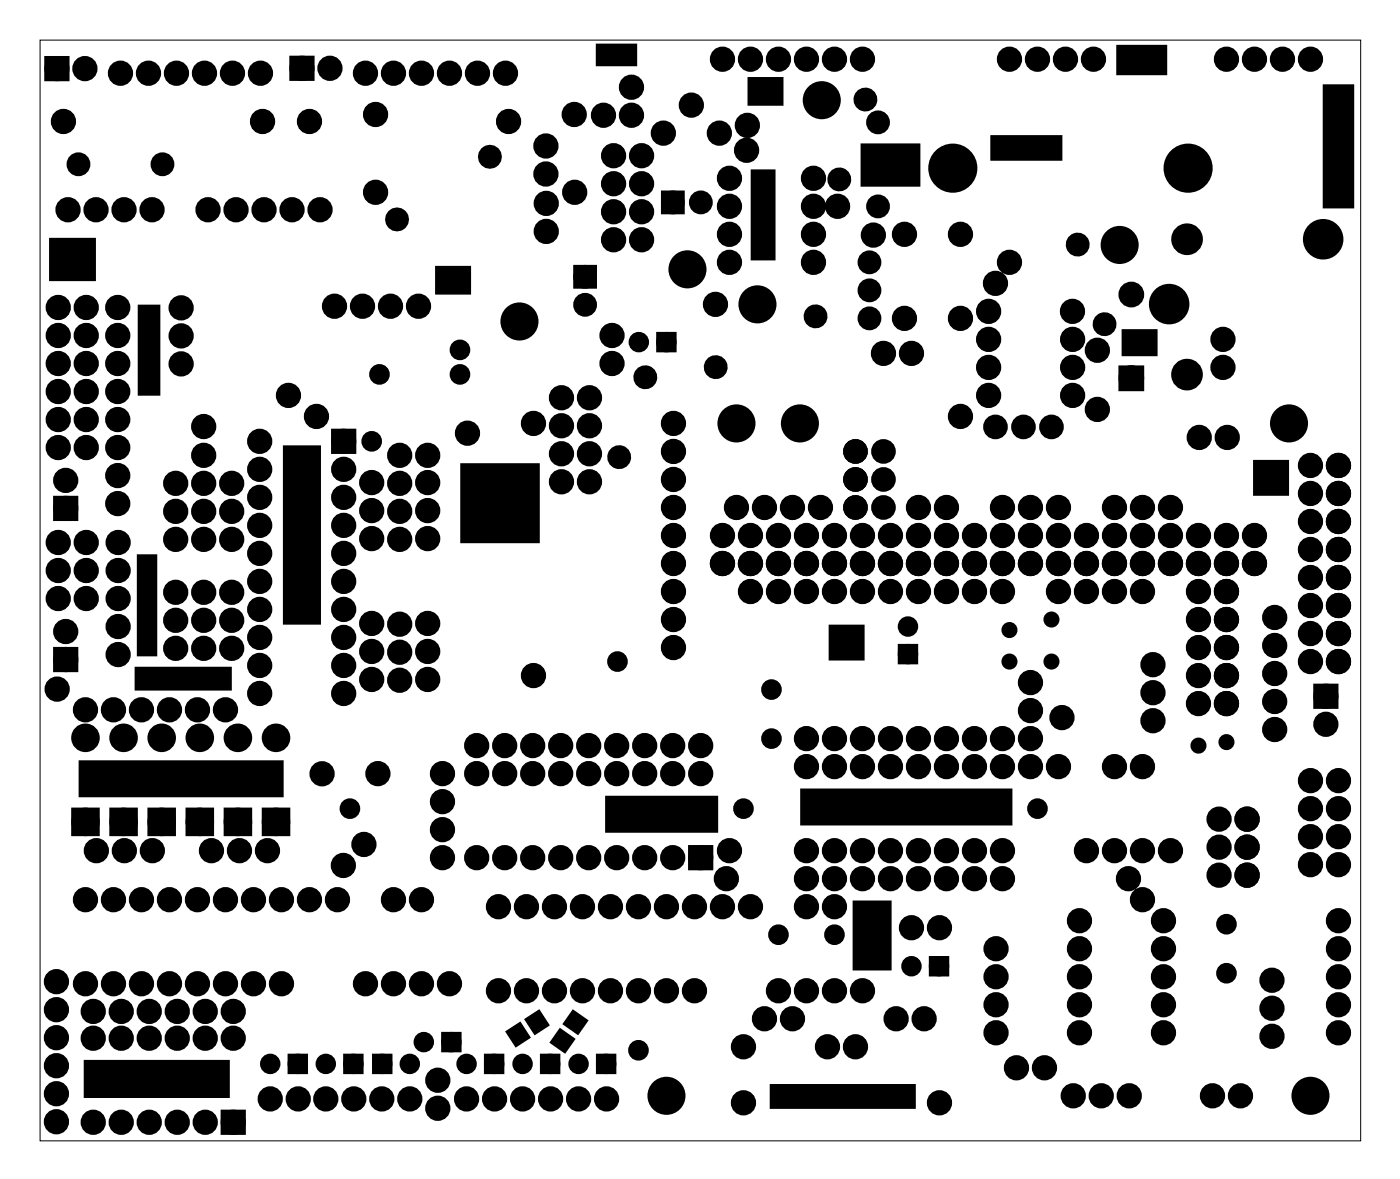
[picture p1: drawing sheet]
<svg xmlns="http://www.w3.org/2000/svg" width="127mm" height="107mm" viewBox="0 0 127 107" stroke-linecap="round" stroke-linejoin="round" font-family="sans-serif">
<path d="M3.6 3.6h119.8v99.8h-119.8z" fill="none" stroke="#000" stroke-width=".09"/>
<g fill="#000">
<path d="M4.4 5.5h1.5v1.5h-1.5zM26.6 5.4h1.6v1.6h-1.6zM54.2 4.1h3.5v1.8h-3.5zM60.3 17.7h1.4v1.3h-1.4zM68.2 15.5h2v8h-2zM67.9 7.1h3v2.4h-3zM78.2 13.1h5.2v3.7h-5.2zM90 12.4h6.2v2h-6.2zM101.4 4.2h4.4v2.5h-4.4zM120.1 7.8h2.6v11h-2.6zM4.6 21.7h4v3.7h-4zM12.6 27.7h1.8v8h-1.8z"/>
<path d="M30.4 39.2h1.5v1.6h-1.5zM39.6 24.2h3v2.4h-3zM52.4 24.4h1.4v1.4h-1.4zM59.9 30.4h1.2v1.2h-1.2zM101.8 33.5h1.6v1.6h-1.6zM101.9 30h3v2.2h-3zM5.2 45.3h1.5v1.6h-1.5zM12.5 50.4h1.6v9h-1.6zM25.8 40.5h3.2v16h-3.2zM41.9 42.1h6.9v7h-6.9zM75.3 56.8h3v3h-3zM81.8 58.7h1.2v1.2h-1.2z"/>
<path d="M113.8 41.8h3v3h-3zM5.2 59h1.5v1.6h-1.5zM6.8 73.6h1.9v1.8h-1.9zM10.3 73.6h1.8v1.8h-1.8zM13.8 73.6h1.8v1.8h-1.8zM17.2 73.6h1.8v1.8h-1.8zM12.3 60.6h8.6v1.9h-8.6zM20.7 73.6h1.8v1.8h-1.8zM7.3 69.1h18.3v3.1h-18.3zM24.1 73.6h1.9v1.8h-1.9zM62.8 77h1.5v1.5h-1.5zM55 72.3h10v3.1h-10z"/>
<path d="M72.7 71.6h19v3.1h-19zM119.5 62.4h1.5v1.5h-1.5zM7.7 96.2h13v3.2h-13zM26.4 95.9h1.2v1.2h-1.2zM31.5 95.9h1.2v1.2h-1.2zM34.1 95.9h1.2v1.2h-1.2zM40.3 93.9h1.2v1.2h-1.2zM44.2 95.9h1.2v1.2h-1.2zM46 93.5l1.2-.7 .8 1.2-1.2 .8zM49.3 95.9h1.2v1.2h-1.2zM47.7 92.4l1.2-.7 .8 1.2-1.2 .8zM50.8 93.4l1.2 .8-.8 1.2-1.2-.9z"/>
<path d="M52 91.7l1.2 .8-.8 1.2-1.2-.9zM54.4 95.9h1.2v1.2h-1.2zM77.5 81.8h3.3v6.1h-3.3zM70 98.4h13v2h-13zM84.6 87h1.2v1.2h-1.2zM20.4 101h1.5v1.5h-1.5z"/>
</g>
<g fill="none" stroke="#000" stroke-width=".25">
<path d="M54.2 4.1h3.5v1.8h-3.5zM67.9 7.1h3v2.4h-3zM68.2 15.5h2v8h-2zM78.2 13.1h5.2v3.7h-5.2zM90 12.4h6.2v2h-6.2zM101.4 4.2h4.4v2.5h-4.4zM120.1 7.8h2.6v11h-2.6zM4.6 21.7h4v3.7h-4zM12.6 27.7h1.8v8h-1.8zM39.6 24.2h3v2.4h-3zM101.9 30h3v2.2h-3zM12.5 50.4h1.6v9h-1.6z"/>
<path d="M25.8 40.5h3.2v16h-3.2zM41.9 42.1h6.9v7h-6.9zM75.3 56.8h3v3h-3zM113.8 41.8h3v3h-3zM7.3 69.1h18.3v3.1h-18.3zM12.3 60.6h8.6v1.9h-8.6zM55 72.3h10v3.1h-10zM72.7 71.6h19v3.1h-19zM7.7 96.2h13v3.2h-13zM46 93.5l1.2-.7 .8 1.2-1.2 .8zM47.7 92.4l1.2-.7 .8 1.2-1.2 .8zM50.8 93.4l1.2 .8-.8 1.2-1.2-.9z"/>
<path d="M52 91.7l1.2 .8-.8 1.2-1.2-.9zM70 98.4h13v2h-13zM77.5 81.8h3.3v6.1h-3.3z"/>
<circle cx="74.5" cy="9.1" r="1.6"/>
<circle cx="47.1" cy="29.1" r="1.6"/>
<circle cx="62.4" cy="24.4" r="1.6"/>
<circle cx="66.8" cy="38.4" r="1.6"/>
<circle cx="68.7" cy="27.6" r="1.6"/>
<circle cx="72.6" cy="38.4" r="1.6"/>
<circle cx="101.6" cy="22.2" r="1.6"/>
<circle cx="116.9" cy="38.4" r="1.6"/>
<circle cx="60.5" cy="99.3" r="1.6"/>
<circle cx="118.9" cy="99.3" r="1.6"/>
</g>
<g fill="#000">
<circle cx="5.2" cy="6.2" r=".76"/>
<circle cx="5.8" cy="11" r=".76"/>
<circle cx="6.2" cy="19" r=".76"/>
<circle cx="7.1" cy="14.9" r=".7"/>
<circle cx="7.7" cy="6.2" r=".76"/>
<circle cx="8.7" cy="19" r=".76"/>
<circle cx="10.9" cy="6.6" r=".76"/>
<circle cx="11.3" cy="19" r=".76"/>
<circle cx="13.5" cy="6.6" r=".76"/>
<circle cx="13.8" cy="19" r=".76"/>
<circle cx="14.7" cy="14.9" r=".7"/>
<circle cx="16" cy="6.6" r=".76"/>
<circle cx="18.5" cy="6.6" r=".76"/>
<circle cx="18.9" cy="19" r=".76"/>
<circle cx="21.1" cy="6.6" r=".76"/>
<circle cx="21.4" cy="19" r=".76"/>
<circle cx="23.6" cy="6.6" r=".76"/>
<circle cx="23.8" cy="11" r=".76"/>
<circle cx="24" cy="19" r=".76"/>
<circle cx="26.5" cy="19" r=".76"/>
<circle cx="27.4" cy="6.2" r=".76"/>
<circle cx="28.1" cy="11" r=".76"/>
<circle cx="29" cy="19" r=".76"/>
<circle cx="29.9" cy="6.2" r=".76"/>
<circle cx="33.2" cy="6.6" r=".76"/>
<circle cx="34.1" cy="17.4" r=".76"/>
<circle cx="34.1" cy="10.4" r=".76"/>
<circle cx="35.7" cy="6.6" r=".76"/>
<circle cx="36" cy="19.9" r=".7"/>
<circle cx="38.2" cy="6.6" r=".76"/>
<circle cx="40.8" cy="6.6" r=".76"/>
<circle cx="43.3" cy="6.6" r=".76"/>
<circle cx="44.4" cy="14.2" r=".7"/>
<circle cx="45.9" cy="6.6" r=".76"/>
<circle cx="46.1" cy="11" r=".76"/>
<circle cx="49.5" cy="15.8" r=".76"/>
<circle cx="49.5" cy="13.2" r=".76"/>
<circle cx="49.6" cy="18.4" r=".76"/>
<circle cx="52.1" cy="10.4" r=".76"/>
<circle cx="52.1" cy="17.4" r=".76"/>
<circle cx="54.7" cy="10.4" r=".76"/>
<circle cx="55.7" cy="14.1" r=".76"/>
<circle cx="55.7" cy="19.2" r=".76"/>
<circle cx="55.7" cy="16.7" r=".76"/>
<circle cx="57.3" cy="7.9" r=".76"/>
<circle cx="57.3" cy="10.4" r=".76"/>
<circle cx="58.2" cy="14.1" r=".76"/>
<circle cx="58.2" cy="19.2" r=".76"/>
<circle cx="58.2" cy="16.7" r=".76"/>
<circle cx="60.2" cy="12.1" r=".76"/>
<circle cx="61" cy="18.4" r=".7"/>
<circle cx="62.7" cy="9.5" r=".76"/>
<circle cx="63.6" cy="18.4" r=".7"/>
<circle cx="65.3" cy="12.1" r=".76"/>
<circle cx="65.5" cy="5.4" r=".76"/>
<circle cx="66.2" cy="16.2" r=".76"/>
<circle cx="66.2" cy="18.7" r=".76"/>
<circle cx="67.7" cy="13.6" r=".76"/>
<circle cx="67.8" cy="11.4" r=".76"/>
<circle cx="68.1" cy="5.4" r=".76"/>
<circle cx="70.6" cy="5.4" r=".76"/>
<circle cx="73.2" cy="5.4" r=".76"/>
<circle cx="73.8" cy="16.2" r=".76"/>
<circle cx="73.8" cy="18.7" r=".76"/>
<circle cx="74.5" cy="9.1" r="1.6"/>
<circle cx="75.7" cy="5.4" r=".76"/>
<circle cx="76" cy="18.7" r=".76"/>
<circle cx="76.1" cy="16.3" r=".7"/>
<circle cx="78.2" cy="5.4" r=".76"/>
<circle cx="78.5" cy="9" r=".7"/>
<circle cx="79.6" cy="18.7" r=".7"/>
<circle cx="79.6" cy="11.1" r=".7"/>
<circle cx="86.4" cy="15.2" r="1.5"/>
<circle cx="91.6" cy="5.4" r=".76"/>
<circle cx="94.1" cy="5.4" r=".76"/>
<circle cx="96.7" cy="5.4" r=".76"/>
<circle cx="99.2" cy="5.4" r=".76"/>
<circle cx="107.8" cy="15.2" r="1.5"/>
<circle cx="111.3" cy="5.4" r=".76"/>
<circle cx="113.8" cy="5.4" r=".76"/>
<circle cx="116.3" cy="5.4" r=".76"/>
<circle cx="118.9" cy="5.4" r=".76"/>
<circle cx="5.3" cy="27.9" r=".76"/>
<circle cx="5.3" cy="35.5" r=".76"/>
<circle cx="5.3" cy="30.4" r=".76"/>
<circle cx="5.3" cy="33" r=".76"/>
<circle cx="5.3" cy="38" r=".76"/>
<circle cx="7.8" cy="27.9" r=".76"/>
<circle cx="7.8" cy="35.5" r=".76"/>
<circle cx="7.8" cy="30.4" r=".76"/>
<circle cx="7.8" cy="33" r=".76"/>
<circle cx="7.8" cy="38" r=".76"/>
<circle cx="10.7" cy="27.9" r=".76"/>
<circle cx="10.7" cy="35.5" r=".76"/>
<circle cx="10.7" cy="30.4" r=".76"/>
<circle cx="10.7" cy="33" r=".76"/>
<circle cx="10.7" cy="38" r=".76"/>
<circle cx="16.4" cy="27.9" r=".76"/>
<circle cx="16.4" cy="33" r=".76"/>
<circle cx="16.4" cy="30.5" r=".76"/>
<circle cx="18.5" cy="38.7" r=".76"/>
<circle cx="26.2" cy="35.8" r=".76"/>
<circle cx="28.7" cy="37.8" r=".76"/>
<circle cx="30.3" cy="27.8" r=".76"/>
<circle cx="32.9" cy="27.8" r=".76"/>
<circle cx="34.4" cy="33.9" r=".55"/>
<circle cx="35.4" cy="27.8" r=".76"/>
<circle cx="38" cy="27.8" r=".76"/>
<circle cx="41.7" cy="33.9" r=".55"/>
<circle cx="41.7" cy="31.7" r=".55"/>
<circle cx="42.4" cy="39.3" r=".76"/>
<circle cx="47.1" cy="29.1" r="1.6"/>
<circle cx="48.4" cy="38.4" r=".76"/>
<circle cx="49.6" cy="21" r=".76"/>
<circle cx="50.9" cy="38.6" r=".76"/>
<circle cx="50.9" cy="36.1" r=".76"/>
<circle cx="53.1" cy="27.6" r=".7"/>
<circle cx="53.1" cy="25.1" r=".7"/>
<circle cx="53.5" cy="36.1" r=".76"/>
<circle cx="53.5" cy="38.6" r=".76"/>
<circle cx="55.5" cy="30.4" r=".76"/>
<circle cx="55.5" cy="33" r=".76"/>
<circle cx="55.7" cy="21.7" r=".76"/>
<circle cx="58" cy="31" r=".6"/>
<circle cx="58.2" cy="21.7" r=".76"/>
<circle cx="58.5" cy="34.2" r=".7"/>
<circle cx="60.5" cy="31" r=".6"/>
<circle cx="61.1" cy="38.4" r=".76"/>
<circle cx="62.4" cy="24.4" r="1.6"/>
<circle cx="64.9" cy="27.6" r=".76"/>
<circle cx="64.9" cy="33.3" r=".7"/>
<circle cx="66.2" cy="21.2" r=".76"/>
<circle cx="66.2" cy="23.8" r=".76"/>
<circle cx="66.8" cy="38.4" r="1.6"/>
<circle cx="68.7" cy="27.6" r="1.6"/>
<circle cx="72.6" cy="38.4" r="1.6"/>
<circle cx="73.8" cy="23.8" r=".76"/>
<circle cx="73.8" cy="21.2" r=".76"/>
<circle cx="74" cy="28.7" r=".7"/>
<circle cx="78.9" cy="23.8" r=".7"/>
<circle cx="78.9" cy="26.3" r=".7"/>
<circle cx="78.9" cy="28.9" r=".7"/>
<circle cx="79.2" cy="21.3" r=".76"/>
<circle cx="80.1" cy="32" r=".76"/>
<circle cx="82" cy="21.2" r=".76"/>
<circle cx="82" cy="28.9" r=".76"/>
<circle cx="82.7" cy="32" r=".76"/>
<circle cx="87.1" cy="37.8" r=".76"/>
<circle cx="87.1" cy="21.2" r=".76"/>
<circle cx="87.1" cy="28.9" r=".76"/>
<circle cx="89.7" cy="30.8" r=".76"/>
<circle cx="89.7" cy="33.3" r=".76"/>
<circle cx="89.7" cy="35.8" r=".76"/>
<circle cx="89.7" cy="28.2" r=".76"/>
<circle cx="90.3" cy="38.7" r=".74"/>
<circle cx="90.3" cy="25.7" r=".76"/>
<circle cx="91.6" cy="23.8" r=".76"/>
<circle cx="92.8" cy="38.7" r=".74"/>
<circle cx="95.4" cy="38.7" r=".74"/>
<circle cx="97.3" cy="28.2" r=".76"/>
<circle cx="97.3" cy="33.3" r=".76"/>
<circle cx="97.3" cy="30.8" r=".76"/>
<circle cx="97.3" cy="35.8" r=".76"/>
<circle cx="97.8" cy="22.2" r=".7"/>
<circle cx="99.5" cy="37.1" r=".76"/>
<circle cx="99.5" cy="31.8" r=".76"/>
<circle cx="100.2" cy="29.4" r=".7"/>
<circle cx="101.6" cy="22.2" r="1.6"/>
<circle cx="102.6" cy="26.7" r=".79"/>
<circle cx="102.6" cy="34.3" r=".79"/>
<circle cx="106.1" cy="27.6" r="1.11"/>
<circle cx="107.7" cy="34" r=".91"/>
<circle cx="107.7" cy="21.7" r=".91"/>
<circle cx="108.8" cy="39.7" r=".76"/>
<circle cx="110.9" cy="33.3" r=".76"/>
<circle cx="110.9" cy="30.8" r=".76"/>
<circle cx="111.3" cy="39.7" r=".76"/>
<circle cx="116.9" cy="38.4" r="1.6"/>
<circle cx="120" cy="21.7" r="1.11"/>
<circle cx="5.3" cy="51.7" r=".76"/>
<circle cx="5.3" cy="54.3" r=".76"/>
<circle cx="5.3" cy="49.2" r=".76"/>
<circle cx="5.3" cy="40.6" r=".76"/>
<circle cx="6" cy="46.1" r=".76"/>
<circle cx="6" cy="59.8" r=".76"/>
<circle cx="6" cy="57.3" r=".76"/>
<circle cx="6" cy="43.6" r=".76"/>
<circle cx="7.8" cy="51.7" r=".76"/>
<circle cx="7.8" cy="54.3" r=".76"/>
<circle cx="7.8" cy="49.2" r=".76"/>
<circle cx="7.8" cy="40.6" r=".76"/>
<circle cx="10.7" cy="43.1" r=".76"/>
<circle cx="10.7" cy="45.7" r=".76"/>
<circle cx="10.7" cy="40.6" r=".76"/>
<circle cx="10.7" cy="54.3" r=".76"/>
<circle cx="10.7" cy="51.7" r=".76"/>
<circle cx="10.7" cy="49.2" r=".76"/>
<circle cx="10.7" cy="56.8" r=".76"/>
<circle cx="10.7" cy="59.3" r=".76"/>
<circle cx="15.9" cy="43.8" r=".76"/>
<circle cx="15.9" cy="48.9" r=".76"/>
<circle cx="15.9" cy="46.4" r=".76"/>
<circle cx="15.9" cy="53.7" r=".76"/>
<circle cx="15.9" cy="58.8" r=".76"/>
<circle cx="15.9" cy="56.2" r=".76"/>
<circle cx="18.5" cy="56.2" r=".76"/>
<circle cx="18.5" cy="53.7" r=".76"/>
<circle cx="18.5" cy="58.8" r=".76"/>
<circle cx="18.5" cy="46.4" r=".76"/>
<circle cx="18.5" cy="48.9" r=".76"/>
<circle cx="18.5" cy="41.3" r=".76"/>
<circle cx="18.5" cy="43.8" r=".76"/>
<circle cx="21" cy="43.8" r=".76"/>
<circle cx="21" cy="48.9" r=".76"/>
<circle cx="21" cy="46.4" r=".76"/>
<circle cx="21" cy="53.7" r=".76"/>
<circle cx="21" cy="56.2" r=".76"/>
<circle cx="21" cy="58.8" r=".76"/>
<circle cx="23.6" cy="47.6" r=".76"/>
<circle cx="23.6" cy="50.2" r=".76"/>
<circle cx="23.6" cy="52.7" r=".76"/>
<circle cx="23.6" cy="57.8" r=".76"/>
<circle cx="23.6" cy="55.3" r=".76"/>
<circle cx="23.6" cy="40" r=".76"/>
<circle cx="23.6" cy="42.6" r=".76"/>
<circle cx="23.6" cy="45.1" r=".76"/>
<circle cx="31.2" cy="47.6" r=".76"/>
<circle cx="31.2" cy="50.2" r=".76"/>
<circle cx="31.2" cy="52.7" r=".76"/>
<circle cx="31.2" cy="57.8" r=".76"/>
<circle cx="31.2" cy="55.3" r=".76"/>
<circle cx="31.2" cy="42.6" r=".76"/>
<circle cx="31.2" cy="40" r=".76"/>
<circle cx="31.2" cy="45.1" r=".76"/>
<circle cx="33.7" cy="48.8" r=".76"/>
<circle cx="33.7" cy="46.3" r=".76"/>
<circle cx="33.7" cy="59.1" r=".76"/>
<circle cx="33.7" cy="56.5" r=".76"/>
<circle cx="33.7" cy="43.8" r=".76"/>
<circle cx="33.7" cy="40" r=".55"/>
<circle cx="36.3" cy="56.6" r=".76"/>
<circle cx="36.3" cy="59.1" r=".76"/>
<circle cx="36.3" cy="46.4" r=".76"/>
<circle cx="36.3" cy="48.9" r=".76"/>
<circle cx="36.3" cy="41.3" r=".76"/>
<circle cx="36.3" cy="43.8" r=".76"/>
<circle cx="38.8" cy="48.8" r=".76"/>
<circle cx="38.8" cy="41.3" r=".76"/>
<circle cx="38.8" cy="46.3" r=".76"/>
<circle cx="38.8" cy="59.1" r=".76"/>
<circle cx="38.8" cy="56.5" r=".76"/>
<circle cx="38.8" cy="43.8" r=".76"/>
<circle cx="50.9" cy="43.7" r=".76"/>
<circle cx="50.9" cy="41.1" r=".76"/>
<circle cx="53.5" cy="43.7" r=".76"/>
<circle cx="53.5" cy="41.1" r=".76"/>
<circle cx="56" cy="60" r=".55"/>
<circle cx="56.2" cy="41.4" r=".7"/>
<circle cx="61.1" cy="53.6" r=".76"/>
<circle cx="61.1" cy="51.1" r=".76"/>
<circle cx="61.1" cy="40.9" r=".76"/>
<circle cx="61.1" cy="43.5" r=".76"/>
<circle cx="61.1" cy="48.5" r=".76"/>
<circle cx="61.1" cy="46" r=".76"/>
<circle cx="61.1" cy="56.2" r=".76"/>
<circle cx="61.1" cy="58.7" r=".76"/>
<circle cx="65.5" cy="51.1" r=".76"/>
<circle cx="65.5" cy="48.5" r=".76"/>
<circle cx="66.8" cy="46" r=".76"/>
<circle cx="68.1" cy="51.1" r=".76"/>
<circle cx="68.1" cy="53.6" r=".76"/>
<circle cx="68.1" cy="48.5" r=".76"/>
<circle cx="69.3" cy="46" r=".76"/>
<circle cx="70.6" cy="53.6" r=".76"/>
<circle cx="70.6" cy="51.1" r=".76"/>
<circle cx="70.6" cy="48.5" r=".76"/>
<circle cx="71.9" cy="46" r=".76"/>
<circle cx="73.2" cy="51.1" r=".76"/>
<circle cx="73.2" cy="53.6" r=".76"/>
<circle cx="73.2" cy="48.5" r=".76"/>
<circle cx="74.4" cy="46" r=".76"/>
<circle cx="75.7" cy="51.1" r=".76"/>
<circle cx="75.7" cy="53.6" r=".76"/>
<circle cx="75.7" cy="48.5" r=".76"/>
<circle cx="77.6" cy="46" r=".74"/>
<circle cx="77.6" cy="43.5" r=".74"/>
<circle cx="77.6" cy="40.9" r=".74"/>
<circle cx="78.2" cy="53.6" r=".76"/>
<circle cx="78.2" cy="51.1" r=".76"/>
<circle cx="78.2" cy="48.5" r=".76"/>
<circle cx="80.1" cy="46" r=".74"/>
<circle cx="80.1" cy="40.9" r=".74"/>
<circle cx="80.1" cy="43.5" r=".74"/>
<circle cx="80.8" cy="53.6" r=".76"/>
<circle cx="80.8" cy="51.1" r=".76"/>
<circle cx="80.8" cy="48.5" r=".76"/>
<circle cx="82.4" cy="59.3" r=".6"/>
<circle cx="82.4" cy="56.8" r=".6"/>
<circle cx="83.3" cy="53.6" r=".76"/>
<circle cx="83.3" cy="51.1" r=".76"/>
<circle cx="83.3" cy="48.5" r=".76"/>
<circle cx="83.3" cy="46" r=".76"/>
<circle cx="85.9" cy="51.1" r=".76"/>
<circle cx="85.9" cy="53.6" r=".76"/>
<circle cx="85.9" cy="48.5" r=".76"/>
<circle cx="85.9" cy="46" r=".76"/>
<circle cx="88.4" cy="53.6" r=".76"/>
<circle cx="88.4" cy="51.1" r=".76"/>
<circle cx="88.4" cy="48.5" r=".76"/>
<circle cx="90.9" cy="51.1" r=".76"/>
<circle cx="90.9" cy="53.6" r=".76"/>
<circle cx="90.9" cy="48.5" r=".76"/>
<circle cx="90.9" cy="46" r=".76"/>
<circle cx="91.6" cy="57.1" r=".45"/>
<circle cx="91.6" cy="60" r=".45"/>
<circle cx="93.5" cy="51.1" r=".76"/>
<circle cx="93.5" cy="48.5" r=".76"/>
<circle cx="93.5" cy="46" r=".76"/>
<circle cx="95.4" cy="56.2" r=".45"/>
<circle cx="95.4" cy="60" r=".45"/>
<circle cx="96" cy="51.1" r=".76"/>
<circle cx="96" cy="53.6" r=".76"/>
<circle cx="96" cy="48.5" r=".76"/>
<circle cx="96" cy="46" r=".76"/>
<circle cx="98.6" cy="53.6" r=".76"/>
<circle cx="98.6" cy="51.1" r=".76"/>
<circle cx="98.6" cy="48.5" r=".76"/>
<circle cx="101.1" cy="53.6" r=".76"/>
<circle cx="101.1" cy="51.1" r=".76"/>
<circle cx="101.1" cy="48.5" r=".76"/>
<circle cx="101.1" cy="46" r=".76"/>
<circle cx="103.6" cy="53.6" r=".76"/>
<circle cx="103.6" cy="51.1" r=".76"/>
<circle cx="103.6" cy="48.5" r=".76"/>
<circle cx="103.6" cy="46" r=".76"/>
<circle cx="106.2" cy="51.1" r=".76"/>
<circle cx="106.2" cy="48.5" r=".76"/>
<circle cx="106.2" cy="46" r=".76"/>
<circle cx="108.7" cy="51.1" r=".76"/>
<circle cx="108.7" cy="48.5" r=".76"/>
<circle cx="108.7" cy="53.6" r=".76"/>
<circle cx="108.7" cy="58.7" r=".76"/>
<circle cx="108.7" cy="56.2" r=".76"/>
<circle cx="111.3" cy="51.1" r=".76"/>
<circle cx="111.3" cy="48.5" r=".76"/>
<circle cx="111.3" cy="53.6" r=".76"/>
<circle cx="111.3" cy="58.7" r=".76"/>
<circle cx="111.3" cy="56.2" r=".76"/>
<circle cx="113.8" cy="51.1" r=".76"/>
<circle cx="113.8" cy="48.5" r=".76"/>
<circle cx="115.6" cy="58.5" r=".76"/>
<circle cx="115.6" cy="56" r=".76"/>
<circle cx="118.9" cy="49.8" r=".76"/>
<circle cx="118.9" cy="54.9" r=".76"/>
<circle cx="118.9" cy="52.4" r=".76"/>
<circle cx="118.9" cy="42.2" r=".76"/>
<circle cx="118.9" cy="44.7" r=".76"/>
<circle cx="118.9" cy="47.3" r=".76"/>
<circle cx="118.9" cy="60" r=".76"/>
<circle cx="118.9" cy="57.4" r=".76"/>
<circle cx="121.4" cy="49.8" r=".76"/>
<circle cx="121.4" cy="52.4" r=".76"/>
<circle cx="121.4" cy="54.9" r=".76"/>
<circle cx="121.4" cy="42.2" r=".76"/>
<circle cx="121.4" cy="44.7" r=".76"/>
<circle cx="121.4" cy="47.3" r=".76"/>
<circle cx="121.4" cy="60" r=".76"/>
<circle cx="121.4" cy="57.4" r=".76"/>
<circle cx="5.2" cy="62.5" r=".76"/>
<circle cx="7.8" cy="74.5" r=".91"/>
<circle cx="7.8" cy="66.9" r=".91"/>
<circle cx="7.8" cy="64.4" r=".76"/>
<circle cx="8.7" cy="77.1" r=".76"/>
<circle cx="10.3" cy="64.4" r=".76"/>
<circle cx="11.2" cy="74.5" r=".91"/>
<circle cx="11.2" cy="66.9" r=".91"/>
<circle cx="11.3" cy="77.1" r=".76"/>
<circle cx="12.8" cy="64.4" r=".76"/>
<circle cx="13.8" cy="77.1" r=".76"/>
<circle cx="14.7" cy="74.5" r=".91"/>
<circle cx="14.7" cy="66.9" r=".91"/>
<circle cx="15.4" cy="64.4" r=".76"/>
<circle cx="17.9" cy="64.4" r=".76"/>
<circle cx="18.1" cy="74.5" r=".91"/>
<circle cx="18.1" cy="66.9" r=".91"/>
<circle cx="19.2" cy="77.1" r=".76"/>
<circle cx="20.5" cy="64.4" r=".76"/>
<circle cx="21.6" cy="74.5" r=".91"/>
<circle cx="21.6" cy="66.9" r=".91"/>
<circle cx="21.7" cy="77.1" r=".76"/>
<circle cx="23.6" cy="60.3" r=".76"/>
<circle cx="23.6" cy="62.9" r=".76"/>
<circle cx="24.3" cy="77.1" r=".76"/>
<circle cx="25" cy="74.5" r=".91"/>
<circle cx="25" cy="66.9" r=".91"/>
<circle cx="29.2" cy="70.2" r=".76"/>
<circle cx="31.1" cy="78.5" r=".76"/>
<circle cx="31.2" cy="62.9" r=".76"/>
<circle cx="31.2" cy="60.3" r=".76"/>
<circle cx="31.7" cy="73.3" r=".55"/>
<circle cx="33" cy="76.6" r=".76"/>
<circle cx="33.7" cy="61.6" r=".76"/>
<circle cx="34.3" cy="70.1" r=".76"/>
<circle cx="36.3" cy="61.7" r=".76"/>
<circle cx="38.8" cy="61.6" r=".76"/>
<circle cx="40.1" cy="72.7" r=".76"/>
<circle cx="40.1" cy="70.1" r=".76"/>
<circle cx="40.1" cy="75.2" r=".76"/>
<circle cx="40.1" cy="77.8" r=".76"/>
<circle cx="43.2" cy="77.8" r=".76"/>
<circle cx="43.2" cy="70.1" r=".76"/>
<circle cx="43.2" cy="67.6" r=".76"/>
<circle cx="45.8" cy="77.8" r=".76"/>
<circle cx="45.8" cy="70.1" r=".76"/>
<circle cx="45.8" cy="67.6" r=".76"/>
<circle cx="48.3" cy="70.1" r=".76"/>
<circle cx="48.3" cy="77.8" r=".76"/>
<circle cx="48.3" cy="67.6" r=".76"/>
<circle cx="48.4" cy="61.2" r=".76"/>
<circle cx="50.9" cy="70.1" r=".76"/>
<circle cx="50.9" cy="77.8" r=".76"/>
<circle cx="50.9" cy="67.6" r=".76"/>
<circle cx="53.4" cy="77.8" r=".76"/>
<circle cx="53.4" cy="70.1" r=".76"/>
<circle cx="53.4" cy="67.6" r=".76"/>
<circle cx="55.9" cy="70.1" r=".76"/>
<circle cx="55.9" cy="77.8" r=".76"/>
<circle cx="55.9" cy="67.6" r=".76"/>
<circle cx="58.5" cy="70.1" r=".76"/>
<circle cx="58.5" cy="77.8" r=".76"/>
<circle cx="58.5" cy="67.6" r=".76"/>
<circle cx="61" cy="70.1" r=".76"/>
<circle cx="61" cy="77.8" r=".76"/>
<circle cx="61" cy="67.6" r=".76"/>
<circle cx="63.6" cy="70.1" r=".76"/>
<circle cx="63.6" cy="77.8" r=".76"/>
<circle cx="63.6" cy="67.6" r=".76"/>
<circle cx="65.9" cy="79.7" r=".76"/>
<circle cx="66.2" cy="77.1" r=".76"/>
<circle cx="67.4" cy="73.3" r=".55"/>
<circle cx="70" cy="67" r=".55"/>
<circle cx="70" cy="62.5" r=".55"/>
<circle cx="73.2" cy="69.5" r=".76"/>
<circle cx="73.2" cy="77.1" r=".76"/>
<circle cx="73.2" cy="67" r=".76"/>
<circle cx="73.2" cy="79.7" r=".76"/>
<circle cx="75.7" cy="77.1" r=".76"/>
<circle cx="75.7" cy="69.5" r=".76"/>
<circle cx="75.7" cy="67" r=".76"/>
<circle cx="75.7" cy="79.7" r=".76"/>
<circle cx="78.2" cy="77.1" r=".76"/>
<circle cx="78.2" cy="69.5" r=".76"/>
<circle cx="78.2" cy="67" r=".76"/>
<circle cx="78.2" cy="79.7" r=".76"/>
<circle cx="80.8" cy="77.1" r=".76"/>
<circle cx="80.8" cy="69.5" r=".76"/>
<circle cx="80.8" cy="67" r=".76"/>
<circle cx="80.8" cy="79.7" r=".76"/>
<circle cx="83.3" cy="69.5" r=".76"/>
<circle cx="83.3" cy="77.1" r=".76"/>
<circle cx="83.3" cy="67" r=".76"/>
<circle cx="83.3" cy="79.7" r=".76"/>
<circle cx="85.9" cy="77.1" r=".76"/>
<circle cx="85.9" cy="69.5" r=".76"/>
<circle cx="85.9" cy="67" r=".76"/>
<circle cx="85.9" cy="79.7" r=".76"/>
<circle cx="88.4" cy="77.1" r=".76"/>
<circle cx="88.4" cy="69.5" r=".76"/>
<circle cx="88.4" cy="67" r=".76"/>
<circle cx="88.4" cy="79.7" r=".76"/>
<circle cx="90.9" cy="69.5" r=".76"/>
<circle cx="90.9" cy="77.1" r=".76"/>
<circle cx="90.9" cy="67" r=".76"/>
<circle cx="90.9" cy="79.7" r=".76"/>
<circle cx="93.5" cy="64.4" r=".76"/>
<circle cx="93.5" cy="61.9" r=".76"/>
<circle cx="93.5" cy="67" r=".76"/>
<circle cx="93.5" cy="69.5" r=".76"/>
<circle cx="94.1" cy="73.3" r=".55"/>
<circle cx="96" cy="69.5" r=".76"/>
<circle cx="96.3" cy="65.1" r=".76"/>
<circle cx="98.6" cy="77.1" r=".76"/>
<circle cx="101.1" cy="77.1" r=".76"/>
<circle cx="101.1" cy="69.5" r=".76"/>
<circle cx="102.4" cy="79.7" r=".76"/>
<circle cx="103.6" cy="69.5" r=".76"/>
<circle cx="103.6" cy="77.1" r=".76"/>
<circle cx="104.6" cy="60.3" r=".76"/>
<circle cx="104.6" cy="62.8" r=".76"/>
<circle cx="104.6" cy="65.3" r=".76"/>
<circle cx="106.2" cy="77.1" r=".76"/>
<circle cx="108.7" cy="67.6" r=".45"/>
<circle cx="108.7" cy="63.8" r=".76"/>
<circle cx="108.7" cy="61.2" r=".76"/>
<circle cx="110.6" cy="74.3" r=".76"/>
<circle cx="110.6" cy="79.3" r=".76"/>
<circle cx="110.6" cy="76.8" r=".76"/>
<circle cx="111.3" cy="67.3" r=".45"/>
<circle cx="111.3" cy="61.2" r=".76"/>
<circle cx="111.3" cy="63.8" r=".76"/>
<circle cx="113.1" cy="79.3" r=".76"/>
<circle cx="113.1" cy="74.3" r=".76"/>
<circle cx="113.1" cy="76.8" r=".76"/>
<circle cx="115.6" cy="61.1" r=".76"/>
<circle cx="115.6" cy="63.6" r=".76"/>
<circle cx="115.6" cy="66.1" r=".76"/>
<circle cx="118.9" cy="78.4" r=".76"/>
<circle cx="118.9" cy="75.9" r=".76"/>
<circle cx="118.9" cy="70.8" r=".76"/>
<circle cx="118.9" cy="73.3" r=".76"/>
<circle cx="120.3" cy="63.1" r=".76"/>
<circle cx="120.3" cy="65.7" r=".76"/>
<circle cx="121.4" cy="75.9" r=".76"/>
<circle cx="121.4" cy="78.4" r=".76"/>
<circle cx="121.4" cy="73.3" r=".76"/>
<circle cx="121.4" cy="70.8" r=".76"/>
<circle cx="5.1" cy="99.2" r=".76"/>
<circle cx="5.1" cy="96.6" r=".76"/>
<circle cx="5.1" cy="94.1" r=".76"/>
<circle cx="5.1" cy="91.5" r=".76"/>
<circle cx="5.1" cy="89" r=".76"/>
<circle cx="7.8" cy="89.2" r=".76"/>
<circle cx="7.8" cy="81.6" r=".76"/>
<circle cx="8.5" cy="94.1" r=".76"/>
<circle cx="8.5" cy="91.7" r=".76"/>
<circle cx="10.3" cy="89.2" r=".76"/>
<circle cx="10.3" cy="81.6" r=".76"/>
<circle cx="11" cy="94.1" r=".76"/>
<circle cx="11" cy="91.7" r=".76"/>
<circle cx="12.8" cy="89.2" r=".76"/>
<circle cx="12.8" cy="81.6" r=".76"/>
<circle cx="13.5" cy="94.1" r=".76"/>
<circle cx="13.5" cy="91.7" r=".76"/>
<circle cx="15.4" cy="89.2" r=".76"/>
<circle cx="15.4" cy="81.6" r=".76"/>
<circle cx="16.1" cy="94.1" r=".76"/>
<circle cx="16.1" cy="91.7" r=".76"/>
<circle cx="17.9" cy="89.2" r=".76"/>
<circle cx="17.9" cy="81.6" r=".76"/>
<circle cx="18.6" cy="94.1" r=".76"/>
<circle cx="18.6" cy="91.7" r=".76"/>
<circle cx="20.5" cy="89.2" r=".76"/>
<circle cx="20.5" cy="81.6" r=".76"/>
<circle cx="21.2" cy="94.1" r=".76"/>
<circle cx="21.2" cy="91.7" r=".76"/>
<circle cx="23" cy="89.2" r=".76"/>
<circle cx="23" cy="81.6" r=".76"/>
<circle cx="24.5" cy="99.6" r=".76"/>
<circle cx="24.5" cy="96.5" r=".6"/>
<circle cx="25.5" cy="81.6" r=".76"/>
<circle cx="25.5" cy="89.2" r=".76"/>
<circle cx="27" cy="96.5" r=".6"/>
<circle cx="27.1" cy="99.6" r=".76"/>
<circle cx="28.1" cy="81.6" r=".76"/>
<circle cx="29.6" cy="99.6" r=".76"/>
<circle cx="29.6" cy="96.5" r=".6"/>
<circle cx="30.6" cy="81.6" r=".76"/>
<circle cx="32.1" cy="96.5" r=".6"/>
<circle cx="32.1" cy="99.6" r=".76"/>
<circle cx="33.2" cy="89.2" r=".76"/>
<circle cx="34.6" cy="99.6" r=".76"/>
<circle cx="34.7" cy="96.5" r=".6"/>
<circle cx="35.7" cy="89.2" r=".76"/>
<circle cx="35.7" cy="81.6" r=".76"/>
<circle cx="37.2" cy="99.6" r=".76"/>
<circle cx="37.2" cy="96.5" r=".6"/>
<circle cx="38.2" cy="89.2" r=".76"/>
<circle cx="38.2" cy="81.6" r=".76"/>
<circle cx="38.4" cy="94.5" r=".6"/>
<circle cx="39.7" cy="97.9" r=".76"/>
<circle cx="40.8" cy="89.2" r=".76"/>
<circle cx="40.9" cy="94.5" r=".6"/>
<circle cx="42.3" cy="99.6" r=".76"/>
<circle cx="42.3" cy="96.5" r=".6"/>
<circle cx="44.8" cy="96.5" r=".6"/>
<circle cx="44.9" cy="99.6" r=".76"/>
<circle cx="45.2" cy="89.8" r=".76"/>
<circle cx="45.2" cy="82.2" r=".76"/>
<circle cx="47.4" cy="99.6" r=".76"/>
<circle cx="47.4" cy="96.5" r=".6"/>
<circle cx="47.8" cy="89.8" r=".76"/>
<circle cx="47.8" cy="82.2" r=".76"/>
<circle cx="49.9" cy="96.5" r=".6"/>
<circle cx="49.9" cy="99.6" r=".76"/>
<circle cx="50.3" cy="89.8" r=".76"/>
<circle cx="50.3" cy="82.2" r=".76"/>
<circle cx="52.5" cy="99.6" r=".76"/>
<circle cx="52.5" cy="96.5" r=".6"/>
<circle cx="52.8" cy="89.8" r=".76"/>
<circle cx="52.8" cy="82.2" r=".76"/>
<circle cx="55" cy="96.5" r=".6"/>
<circle cx="55" cy="99.6" r=".76"/>
<circle cx="55.4" cy="89.8" r=".76"/>
<circle cx="55.4" cy="82.2" r=".76"/>
<circle cx="57.9" cy="89.8" r=".76"/>
<circle cx="57.9" cy="82.2" r=".76"/>
<circle cx="57.9" cy="95.2" r=".55"/>
<circle cx="60.5" cy="89.8" r=".76"/>
<circle cx="60.5" cy="82.2" r=".76"/>
<circle cx="60.5" cy="99.3" r="1.6"/>
<circle cx="63" cy="89.8" r=".76"/>
<circle cx="63" cy="82.2" r=".76"/>
<circle cx="65.5" cy="82.2" r=".76"/>
<circle cx="67.4" cy="100" r=".76"/>
<circle cx="67.4" cy="94.9" r=".76"/>
<circle cx="68.1" cy="82.2" r=".76"/>
<circle cx="69.3" cy="92.4" r=".76"/>
<circle cx="70.6" cy="89.8" r=".76"/>
<circle cx="70.6" cy="84.7" r=".55"/>
<circle cx="71.9" cy="92.4" r=".76"/>
<circle cx="73.2" cy="89.8" r=".76"/>
<circle cx="73.2" cy="82.2" r=".76"/>
<circle cx="75.1" cy="94.9" r=".76"/>
<circle cx="75.7" cy="89.8" r=".76"/>
<circle cx="75.7" cy="82.2" r=".76"/>
<circle cx="75.7" cy="84.7" r=".55"/>
<circle cx="77.6" cy="94.9" r=".76"/>
<circle cx="78.2" cy="89.8" r=".76"/>
<circle cx="81.3" cy="92.4" r=".76"/>
<circle cx="82.7" cy="84.1" r=".76"/>
<circle cx="82.7" cy="87.6" r=".6"/>
<circle cx="83.8" cy="92.4" r=".76"/>
<circle cx="85.2" cy="87.6" r=".6"/>
<circle cx="85.2" cy="84.1" r=".76"/>
<circle cx="85.2" cy="100" r=".76"/>
<circle cx="90.4" cy="93.6" r=".76"/>
<circle cx="90.4" cy="91.1" r=".76"/>
<circle cx="90.4" cy="86" r=".76"/>
<circle cx="90.4" cy="88.6" r=".76"/>
<circle cx="92.2" cy="96.8" r=".76"/>
<circle cx="94.7" cy="96.8" r=".76"/>
<circle cx="97.4" cy="99.3" r=".76"/>
<circle cx="97.9" cy="91.1" r=".76"/>
<circle cx="97.9" cy="93.6" r=".76"/>
<circle cx="97.9" cy="83.5" r=".76"/>
<circle cx="97.9" cy="86" r=".76"/>
<circle cx="97.9" cy="88.6" r=".76"/>
<circle cx="99.9" cy="99.3" r=".76"/>
<circle cx="102.4" cy="99.3" r=".76"/>
<circle cx="103.6" cy="81.6" r=".76"/>
<circle cx="105.5" cy="91.1" r=".76"/>
<circle cx="105.5" cy="93.6" r=".76"/>
<circle cx="105.5" cy="88.6" r=".76"/>
<circle cx="105.5" cy="86" r=".76"/>
<circle cx="105.5" cy="83.5" r=".76"/>
<circle cx="110" cy="99.3" r=".76"/>
<circle cx="111.3" cy="88.2" r=".55"/>
<circle cx="111.3" cy="83.8" r=".55"/>
<circle cx="112.5" cy="99.3" r=".76"/>
<circle cx="115.4" cy="94" r=".76"/>
<circle cx="115.4" cy="91.4" r=".76"/>
<circle cx="115.4" cy="88.9" r=".76"/>
<circle cx="118.9" cy="99.3" r="1.6"/>
<circle cx="121.4" cy="86" r=".76"/>
<circle cx="121.4" cy="88.6" r=".76"/>
<circle cx="121.4" cy="83.5" r=".76"/>
<circle cx="121.4" cy="93.6" r=".76"/>
<circle cx="121.4" cy="91.1" r=".76"/>
<circle cx="5.1" cy="101.7" r=".76"/>
<circle cx="8.5" cy="101.7" r=".76"/>
<circle cx="11" cy="101.7" r=".76"/>
<circle cx="13.5" cy="101.7" r=".76"/>
<circle cx="16.1" cy="101.7" r=".76"/>
<circle cx="18.6" cy="101.7" r=".76"/>
<circle cx="21.2" cy="101.7" r=".76"/>
<circle cx="39.7" cy="100.5" r=".76"/>
</g>
<g fill="none" stroke="#000" stroke-width=".76" stroke-linecap="butt">
<path d="M4.4 5.5h1.5v1.5h-1.5zM26.6 5.4h1.6v1.6h-1.6zM60.3 17.7h1.4v1.3h-1.4zM30.4 39.2h1.5v1.6h-1.5zM52.4 24.4h1.4v1.4h-1.4zM101.8 33.5h1.6v1.6h-1.6zM5.2 45.3h1.5v1.6h-1.5zM5.2 59h1.5v1.6h-1.5zM6.8 73.6h1.9v1.8h-1.9zM10.3 73.6h1.8v1.8h-1.8zM13.8 73.6h1.8v1.8h-1.8zM17.2 73.6h1.8v1.8h-1.8z"/>
<path d="M20.7 73.6h1.8v1.8h-1.8zM24.1 73.6h1.9v1.8h-1.9zM62.8 77h1.5v1.5h-1.5zM119.5 62.4h1.5v1.5h-1.5zM20.4 101h1.5v1.5h-1.5z"/>
<circle cx="5.2" cy="6.2" r=".76"/>
<circle cx="5.8" cy="11" r=".76"/>
<circle cx="6.2" cy="19" r=".76"/>
<circle cx="7.1" cy="14.9" r=".7"/>
<circle cx="7.7" cy="6.2" r=".76"/>
<circle cx="8.7" cy="19" r=".76"/>
<circle cx="10.9" cy="6.6" r=".76"/>
<circle cx="11.3" cy="19" r=".76"/>
<circle cx="13.5" cy="6.6" r=".76"/>
<circle cx="13.8" cy="19" r=".76"/>
<circle cx="14.7" cy="14.9" r=".7"/>
<circle cx="16" cy="6.6" r=".76"/>
<circle cx="18.5" cy="6.6" r=".76"/>
<circle cx="18.9" cy="19" r=".76"/>
<circle cx="21.1" cy="6.6" r=".76"/>
<circle cx="21.4" cy="19" r=".76"/>
<circle cx="23.6" cy="6.6" r=".76"/>
<circle cx="23.8" cy="11" r=".76"/>
<circle cx="24" cy="19" r=".76"/>
<circle cx="26.5" cy="19" r=".76"/>
<circle cx="27.4" cy="6.2" r=".76"/>
<circle cx="28.1" cy="11" r=".76"/>
<circle cx="29" cy="19" r=".76"/>
<circle cx="29.9" cy="6.2" r=".76"/>
<circle cx="33.2" cy="6.6" r=".76"/>
<circle cx="34.1" cy="10.4" r=".76"/>
<circle cx="34.1" cy="17.4" r=".76"/>
<circle cx="35.7" cy="6.6" r=".76"/>
<circle cx="36" cy="19.9" r=".7"/>
<circle cx="38.2" cy="6.6" r=".76"/>
<circle cx="40.8" cy="6.6" r=".76"/>
<circle cx="43.3" cy="6.6" r=".76"/>
<circle cx="44.4" cy="14.2" r=".7"/>
<circle cx="45.9" cy="6.6" r=".76"/>
<circle cx="46.1" cy="11" r=".76"/>
<circle cx="49.5" cy="13.2" r=".76"/>
<circle cx="49.5" cy="15.8" r=".76"/>
<circle cx="49.6" cy="18.4" r=".76"/>
<circle cx="52.1" cy="10.4" r=".76"/>
<circle cx="52.1" cy="17.4" r=".76"/>
<circle cx="54.7" cy="10.4" r=".76"/>
<circle cx="55.7" cy="19.2" r=".76"/>
<circle cx="55.7" cy="14.1" r=".76"/>
<circle cx="55.7" cy="16.7" r=".76"/>
<circle cx="57.3" cy="7.9" r=".76"/>
<circle cx="57.3" cy="10.4" r=".76"/>
<circle cx="58.2" cy="19.2" r=".76"/>
<circle cx="58.2" cy="16.7" r=".76"/>
<circle cx="58.2" cy="14.1" r=".76"/>
<circle cx="60.2" cy="12.1" r=".76"/>
<circle cx="61" cy="18.4" r=".7"/>
<circle cx="62.7" cy="9.5" r=".76"/>
<circle cx="63.6" cy="18.4" r=".7"/>
<circle cx="65.3" cy="12.1" r=".76"/>
<circle cx="65.5" cy="5.4" r=".76"/>
<circle cx="66.2" cy="18.7" r=".76"/>
<circle cx="66.2" cy="16.2" r=".76"/>
<circle cx="67.7" cy="13.6" r=".76"/>
<circle cx="67.8" cy="11.4" r=".76"/>
<circle cx="68.1" cy="5.4" r=".76"/>
<circle cx="70.6" cy="5.4" r=".76"/>
<circle cx="73.2" cy="5.4" r=".76"/>
<circle cx="73.8" cy="18.7" r=".76"/>
<circle cx="73.8" cy="16.2" r=".76"/>
<circle cx="75.7" cy="5.4" r=".76"/>
<circle cx="76" cy="18.7" r=".76"/>
<circle cx="76.1" cy="16.3" r=".7"/>
<circle cx="78.2" cy="5.4" r=".76"/>
<circle cx="78.5" cy="9" r=".7"/>
<circle cx="79.6" cy="18.7" r=".7"/>
<circle cx="79.6" cy="11.1" r=".7"/>
<circle cx="91.6" cy="5.4" r=".76"/>
<circle cx="94.1" cy="5.4" r=".76"/>
<circle cx="96.7" cy="5.4" r=".76"/>
<circle cx="99.2" cy="5.4" r=".76"/>
<circle cx="111.3" cy="5.4" r=".76"/>
<circle cx="113.8" cy="5.4" r=".76"/>
<circle cx="116.3" cy="5.4" r=".76"/>
<circle cx="118.9" cy="5.4" r=".76"/>
<circle cx="5.3" cy="35.5" r=".76"/>
<circle cx="5.3" cy="33" r=".76"/>
<circle cx="5.3" cy="27.9" r=".76"/>
<circle cx="5.3" cy="30.4" r=".76"/>
<circle cx="5.3" cy="38" r=".76"/>
<circle cx="7.8" cy="35.5" r=".76"/>
<circle cx="7.8" cy="33" r=".76"/>
<circle cx="7.8" cy="27.9" r=".76"/>
<circle cx="7.8" cy="30.4" r=".76"/>
<circle cx="7.8" cy="38" r=".76"/>
<circle cx="10.7" cy="35.5" r=".76"/>
<circle cx="10.7" cy="33" r=".76"/>
<circle cx="10.7" cy="27.9" r=".76"/>
<circle cx="10.7" cy="30.4" r=".76"/>
<circle cx="10.7" cy="38" r=".76"/>
<circle cx="16.4" cy="33" r=".76"/>
<circle cx="16.4" cy="27.9" r=".76"/>
<circle cx="16.4" cy="30.5" r=".76"/>
<circle cx="18.5" cy="38.7" r=".76"/>
<circle cx="26.2" cy="35.8" r=".76"/>
<circle cx="28.7" cy="37.8" r=".76"/>
<circle cx="30.3" cy="27.8" r=".76"/>
<circle cx="32.9" cy="27.8" r=".76"/>
<circle cx="34.4" cy="33.9" r=".55"/>
<circle cx="35.4" cy="27.8" r=".76"/>
<circle cx="38" cy="27.8" r=".76"/>
<circle cx="41.7" cy="33.9" r=".55"/>
<circle cx="41.7" cy="31.7" r=".55"/>
<circle cx="42.4" cy="39.3" r=".76"/>
<circle cx="48.4" cy="38.4" r=".76"/>
<circle cx="49.6" cy="21" r=".76"/>
<circle cx="50.9" cy="38.6" r=".76"/>
<circle cx="50.9" cy="36.1" r=".76"/>
<circle cx="53.1" cy="27.6" r=".7"/>
<circle cx="53.1" cy="25.1" r=".7"/>
<circle cx="53.5" cy="38.6" r=".76"/>
<circle cx="53.5" cy="36.1" r=".76"/>
<circle cx="55.5" cy="30.4" r=".76"/>
<circle cx="55.5" cy="33" r=".76"/>
<circle cx="55.7" cy="21.7" r=".76"/>
<circle cx="58.2" cy="21.7" r=".76"/>
<circle cx="58.5" cy="34.2" r=".7"/>
<circle cx="61.1" cy="38.4" r=".76"/>
<circle cx="64.9" cy="27.6" r=".76"/>
<circle cx="64.9" cy="33.3" r=".7"/>
<circle cx="66.2" cy="23.8" r=".76"/>
<circle cx="66.2" cy="21.2" r=".76"/>
<circle cx="73.8" cy="21.2" r=".76"/>
<circle cx="73.8" cy="23.8" r=".76"/>
<circle cx="74" cy="28.7" r=".7"/>
<circle cx="78.9" cy="28.9" r=".7"/>
<circle cx="78.9" cy="23.8" r=".7"/>
<circle cx="78.9" cy="26.3" r=".7"/>
<circle cx="79.2" cy="21.3" r=".76"/>
<circle cx="80.1" cy="32" r=".76"/>
<circle cx="82" cy="21.2" r=".76"/>
<circle cx="82" cy="28.9" r=".76"/>
<circle cx="82.7" cy="32" r=".76"/>
<circle cx="87.1" cy="28.9" r=".76"/>
<circle cx="87.1" cy="21.2" r=".76"/>
<circle cx="87.1" cy="37.8" r=".76"/>
<circle cx="89.7" cy="35.8" r=".76"/>
<circle cx="89.7" cy="30.8" r=".76"/>
<circle cx="89.7" cy="33.3" r=".76"/>
<circle cx="89.7" cy="28.2" r=".76"/>
<circle cx="90.3" cy="38.7" r=".74"/>
<circle cx="90.3" cy="25.7" r=".76"/>
<circle cx="91.6" cy="23.8" r=".76"/>
<circle cx="92.8" cy="38.7" r=".74"/>
<circle cx="95.4" cy="38.7" r=".74"/>
<circle cx="97.3" cy="28.2" r=".76"/>
<circle cx="97.3" cy="35.8" r=".76"/>
<circle cx="97.3" cy="33.3" r=".76"/>
<circle cx="97.3" cy="30.8" r=".76"/>
<circle cx="97.8" cy="22.2" r=".7"/>
<circle cx="99.5" cy="31.8" r=".76"/>
<circle cx="99.5" cy="37.1" r=".76"/>
<circle cx="100.2" cy="29.4" r=".7"/>
<circle cx="102.6" cy="34.3" r=".79"/>
<circle cx="102.6" cy="26.7" r=".79"/>
<circle cx="108.8" cy="39.7" r=".76"/>
<circle cx="110.9" cy="33.3" r=".76"/>
<circle cx="110.9" cy="30.8" r=".76"/>
<circle cx="111.3" cy="39.7" r=".76"/>
<circle cx="5.3" cy="54.3" r=".76"/>
<circle cx="5.3" cy="49.2" r=".76"/>
<circle cx="5.3" cy="51.7" r=".76"/>
<circle cx="5.3" cy="40.6" r=".76"/>
<circle cx="6" cy="43.6" r=".76"/>
<circle cx="6" cy="57.3" r=".76"/>
<circle cx="6" cy="46.1" r=".76"/>
<circle cx="6" cy="59.8" r=".76"/>
<circle cx="7.8" cy="54.3" r=".76"/>
<circle cx="7.8" cy="49.2" r=".76"/>
<circle cx="7.8" cy="51.7" r=".76"/>
<circle cx="7.8" cy="40.6" r=".76"/>
<circle cx="10.7" cy="45.7" r=".76"/>
<circle cx="10.7" cy="40.6" r=".76"/>
<circle cx="10.7" cy="43.1" r=".76"/>
<circle cx="10.7" cy="56.8" r=".76"/>
<circle cx="10.7" cy="54.3" r=".76"/>
<circle cx="10.7" cy="49.2" r=".76"/>
<circle cx="10.7" cy="51.7" r=".76"/>
<circle cx="10.7" cy="59.3" r=".76"/>
<circle cx="15.9" cy="46.4" r=".76"/>
<circle cx="15.9" cy="56.2" r=".76"/>
<circle cx="15.9" cy="48.9" r=".76"/>
<circle cx="15.9" cy="58.8" r=".76"/>
<circle cx="15.9" cy="43.8" r=".76"/>
<circle cx="15.9" cy="53.7" r=".76"/>
<circle cx="18.5" cy="56.2" r=".76"/>
<circle cx="18.5" cy="58.8" r=".76"/>
<circle cx="18.5" cy="53.7" r=".76"/>
<circle cx="18.5" cy="46.4" r=".76"/>
<circle cx="18.5" cy="48.9" r=".76"/>
<circle cx="18.5" cy="41.3" r=".76"/>
<circle cx="18.5" cy="43.8" r=".76"/>
<circle cx="21" cy="56.2" r=".76"/>
<circle cx="21" cy="46.4" r=".76"/>
<circle cx="21" cy="58.8" r=".76"/>
<circle cx="21" cy="48.9" r=".76"/>
<circle cx="21" cy="43.8" r=".76"/>
<circle cx="21" cy="53.7" r=".76"/>
<circle cx="23.6" cy="47.6" r=".76"/>
<circle cx="23.6" cy="45.1" r=".76"/>
<circle cx="23.6" cy="40" r=".76"/>
<circle cx="23.6" cy="42.6" r=".76"/>
<circle cx="23.6" cy="52.7" r=".76"/>
<circle cx="23.6" cy="57.8" r=".76"/>
<circle cx="23.6" cy="50.2" r=".76"/>
<circle cx="23.6" cy="55.3" r=".76"/>
<circle cx="31.2" cy="45.1" r=".76"/>
<circle cx="31.2" cy="47.6" r=".76"/>
<circle cx="31.2" cy="40" r=".76"/>
<circle cx="31.2" cy="42.6" r=".76"/>
<circle cx="31.2" cy="52.7" r=".76"/>
<circle cx="31.2" cy="57.8" r=".76"/>
<circle cx="31.2" cy="50.2" r=".76"/>
<circle cx="31.2" cy="55.3" r=".76"/>
<circle cx="33.7" cy="46.3" r=".76"/>
<circle cx="33.7" cy="59.1" r=".76"/>
<circle cx="33.7" cy="48.8" r=".76"/>
<circle cx="33.7" cy="43.8" r=".76"/>
<circle cx="33.7" cy="56.5" r=".76"/>
<circle cx="33.7" cy="40" r=".55"/>
<circle cx="36.3" cy="59.1" r=".76"/>
<circle cx="36.3" cy="56.6" r=".76"/>
<circle cx="36.3" cy="46.4" r=".76"/>
<circle cx="36.3" cy="48.9" r=".76"/>
<circle cx="36.3" cy="41.3" r=".76"/>
<circle cx="36.3" cy="43.8" r=".76"/>
<circle cx="38.8" cy="46.3" r=".76"/>
<circle cx="38.8" cy="59.1" r=".76"/>
<circle cx="38.8" cy="48.8" r=".76"/>
<circle cx="38.8" cy="41.3" r=".76"/>
<circle cx="38.8" cy="43.8" r=".76"/>
<circle cx="38.8" cy="56.5" r=".76"/>
<circle cx="50.9" cy="41.1" r=".76"/>
<circle cx="50.9" cy="43.7" r=".76"/>
<circle cx="53.5" cy="41.1" r=".76"/>
<circle cx="53.5" cy="43.7" r=".76"/>
<circle cx="56" cy="60" r=".55"/>
<circle cx="56.2" cy="41.4" r=".7"/>
<circle cx="61.1" cy="46" r=".76"/>
<circle cx="61.1" cy="43.5" r=".76"/>
<circle cx="61.1" cy="58.7" r=".76"/>
<circle cx="61.1" cy="40.9" r=".76"/>
<circle cx="61.1" cy="48.5" r=".76"/>
<circle cx="61.1" cy="51.1" r=".76"/>
<circle cx="61.1" cy="53.6" r=".76"/>
<circle cx="61.1" cy="56.2" r=".76"/>
<circle cx="65.5" cy="51.1" r=".76"/>
<circle cx="65.5" cy="48.5" r=".76"/>
<circle cx="66.8" cy="46" r=".76"/>
<circle cx="68.1" cy="51.1" r=".76"/>
<circle cx="68.1" cy="48.5" r=".76"/>
<circle cx="68.1" cy="53.6" r=".76"/>
<circle cx="69.3" cy="46" r=".76"/>
<circle cx="70.6" cy="51.1" r=".76"/>
<circle cx="70.6" cy="48.5" r=".76"/>
<circle cx="70.6" cy="53.6" r=".76"/>
<circle cx="71.9" cy="46" r=".76"/>
<circle cx="73.2" cy="51.1" r=".76"/>
<circle cx="73.2" cy="48.5" r=".76"/>
<circle cx="73.2" cy="53.6" r=".76"/>
<circle cx="74.4" cy="46" r=".76"/>
<circle cx="75.7" cy="51.1" r=".76"/>
<circle cx="75.7" cy="48.5" r=".76"/>
<circle cx="75.7" cy="53.6" r=".76"/>
<circle cx="77.6" cy="43.5" r=".74"/>
<circle cx="77.6" cy="46" r=".74"/>
<circle cx="77.6" cy="40.9" r=".74"/>
<circle cx="78.2" cy="51.1" r=".76"/>
<circle cx="78.2" cy="48.5" r=".76"/>
<circle cx="78.2" cy="53.6" r=".76"/>
<circle cx="80.1" cy="43.5" r=".74"/>
<circle cx="80.1" cy="46" r=".74"/>
<circle cx="80.1" cy="40.9" r=".74"/>
<circle cx="80.8" cy="51.1" r=".76"/>
<circle cx="80.8" cy="48.5" r=".76"/>
<circle cx="80.8" cy="53.6" r=".76"/>
<circle cx="83.3" cy="51.1" r=".76"/>
<circle cx="83.3" cy="48.5" r=".76"/>
<circle cx="83.3" cy="53.6" r=".76"/>
<circle cx="83.3" cy="46" r=".76"/>
<circle cx="85.9" cy="51.1" r=".76"/>
<circle cx="85.9" cy="48.5" r=".76"/>
<circle cx="85.9" cy="53.6" r=".76"/>
<circle cx="85.9" cy="46" r=".76"/>
<circle cx="88.4" cy="51.1" r=".76"/>
<circle cx="88.4" cy="48.5" r=".76"/>
<circle cx="88.4" cy="53.6" r=".76"/>
<circle cx="90.9" cy="51.1" r=".76"/>
<circle cx="90.9" cy="48.5" r=".76"/>
<circle cx="90.9" cy="46" r=".76"/>
<circle cx="90.9" cy="53.6" r=".76"/>
<circle cx="93.5" cy="51.1" r=".76"/>
<circle cx="93.5" cy="48.5" r=".76"/>
<circle cx="93.5" cy="46" r=".76"/>
<circle cx="96" cy="51.1" r=".76"/>
<circle cx="96" cy="48.5" r=".76"/>
<circle cx="96" cy="46" r=".76"/>
<circle cx="96" cy="53.6" r=".76"/>
<circle cx="98.6" cy="51.1" r=".76"/>
<circle cx="98.6" cy="48.5" r=".76"/>
<circle cx="98.6" cy="53.6" r=".76"/>
<circle cx="101.1" cy="51.1" r=".76"/>
<circle cx="101.1" cy="48.5" r=".76"/>
<circle cx="101.1" cy="46" r=".76"/>
<circle cx="101.1" cy="53.6" r=".76"/>
<circle cx="103.6" cy="51.1" r=".76"/>
<circle cx="103.6" cy="48.5" r=".76"/>
<circle cx="103.6" cy="53.6" r=".76"/>
<circle cx="103.6" cy="46" r=".76"/>
<circle cx="106.2" cy="51.1" r=".76"/>
<circle cx="106.2" cy="48.5" r=".76"/>
<circle cx="106.2" cy="46" r=".76"/>
<circle cx="108.7" cy="51.1" r=".76"/>
<circle cx="108.7" cy="48.5" r=".76"/>
<circle cx="108.7" cy="58.7" r=".76"/>
<circle cx="108.7" cy="53.6" r=".76"/>
<circle cx="108.7" cy="56.2" r=".76"/>
<circle cx="111.3" cy="51.1" r=".76"/>
<circle cx="111.3" cy="48.5" r=".76"/>
<circle cx="111.3" cy="58.7" r=".76"/>
<circle cx="111.3" cy="53.6" r=".76"/>
<circle cx="111.3" cy="56.2" r=".76"/>
<circle cx="113.8" cy="51.1" r=".76"/>
<circle cx="113.8" cy="48.5" r=".76"/>
<circle cx="115.6" cy="56" r=".76"/>
<circle cx="115.6" cy="58.5" r=".76"/>
<circle cx="118.9" cy="49.8" r=".76"/>
<circle cx="118.9" cy="47.3" r=".76"/>
<circle cx="118.9" cy="42.2" r=".76"/>
<circle cx="118.9" cy="44.7" r=".76"/>
<circle cx="118.9" cy="60" r=".76"/>
<circle cx="118.9" cy="57.4" r=".76"/>
<circle cx="118.9" cy="54.9" r=".76"/>
<circle cx="118.9" cy="52.4" r=".76"/>
<circle cx="121.4" cy="49.8" r=".76"/>
<circle cx="121.4" cy="47.3" r=".76"/>
<circle cx="121.4" cy="42.2" r=".76"/>
<circle cx="121.4" cy="44.7" r=".76"/>
<circle cx="121.4" cy="54.9" r=".76"/>
<circle cx="121.4" cy="57.4" r=".76"/>
<circle cx="121.4" cy="60" r=".76"/>
<circle cx="121.4" cy="52.4" r=".76"/>
<circle cx="5.2" cy="62.5" r=".76"/>
<circle cx="7.8" cy="66.9" r=".91"/>
<circle cx="7.8" cy="74.5" r=".91"/>
<circle cx="7.8" cy="64.4" r=".76"/>
<circle cx="8.7" cy="77.1" r=".76"/>
<circle cx="10.3" cy="64.4" r=".76"/>
<circle cx="11.2" cy="66.9" r=".91"/>
<circle cx="11.2" cy="74.5" r=".91"/>
<circle cx="11.3" cy="77.1" r=".76"/>
<circle cx="12.8" cy="64.4" r=".76"/>
<circle cx="13.8" cy="77.1" r=".76"/>
<circle cx="14.7" cy="66.9" r=".91"/>
<circle cx="14.7" cy="74.5" r=".91"/>
<circle cx="15.4" cy="64.4" r=".76"/>
<circle cx="17.9" cy="64.4" r=".76"/>
<circle cx="18.1" cy="66.9" r=".91"/>
<circle cx="18.1" cy="74.5" r=".91"/>
<circle cx="19.2" cy="77.1" r=".76"/>
<circle cx="20.5" cy="64.4" r=".76"/>
<circle cx="21.6" cy="66.9" r=".91"/>
<circle cx="21.6" cy="74.5" r=".91"/>
<circle cx="21.7" cy="77.1" r=".76"/>
<circle cx="23.6" cy="62.9" r=".76"/>
<circle cx="23.6" cy="60.3" r=".76"/>
<circle cx="24.3" cy="77.1" r=".76"/>
<circle cx="25" cy="66.9" r=".91"/>
<circle cx="25" cy="74.5" r=".91"/>
<circle cx="29.2" cy="70.2" r=".76"/>
<circle cx="31.1" cy="78.5" r=".76"/>
<circle cx="31.2" cy="62.9" r=".76"/>
<circle cx="31.2" cy="60.3" r=".76"/>
<circle cx="31.7" cy="73.3" r=".55"/>
<circle cx="33" cy="76.6" r=".76"/>
<circle cx="33.7" cy="61.6" r=".76"/>
<circle cx="34.3" cy="70.1" r=".76"/>
<circle cx="36.3" cy="61.7" r=".76"/>
<circle cx="38.8" cy="61.6" r=".76"/>
<circle cx="40.1" cy="77.8" r=".76"/>
<circle cx="40.1" cy="75.2" r=".76"/>
<circle cx="40.1" cy="70.1" r=".76"/>
<circle cx="40.1" cy="72.7" r=".76"/>
<circle cx="43.2" cy="70.1" r=".76"/>
<circle cx="43.2" cy="77.8" r=".76"/>
<circle cx="43.2" cy="67.6" r=".76"/>
<circle cx="45.8" cy="70.1" r=".76"/>
<circle cx="45.8" cy="77.8" r=".76"/>
<circle cx="45.8" cy="67.6" r=".76"/>
<circle cx="48.3" cy="70.1" r=".76"/>
<circle cx="48.3" cy="77.8" r=".76"/>
<circle cx="48.3" cy="67.6" r=".76"/>
<circle cx="48.4" cy="61.2" r=".76"/>
<circle cx="50.9" cy="70.1" r=".76"/>
<circle cx="50.9" cy="77.8" r=".76"/>
<circle cx="50.9" cy="67.6" r=".76"/>
<circle cx="53.4" cy="70.1" r=".76"/>
<circle cx="53.4" cy="77.8" r=".76"/>
<circle cx="53.4" cy="67.6" r=".76"/>
<circle cx="55.9" cy="70.1" r=".76"/>
<circle cx="55.9" cy="77.8" r=".76"/>
<circle cx="55.9" cy="67.6" r=".76"/>
<circle cx="58.5" cy="70.1" r=".76"/>
<circle cx="58.5" cy="77.8" r=".76"/>
<circle cx="58.5" cy="67.6" r=".76"/>
<circle cx="61" cy="70.1" r=".76"/>
<circle cx="61" cy="77.8" r=".76"/>
<circle cx="61" cy="67.6" r=".76"/>
<circle cx="63.6" cy="70.1" r=".76"/>
<circle cx="63.6" cy="77.8" r=".76"/>
<circle cx="63.6" cy="67.6" r=".76"/>
<circle cx="65.9" cy="79.7" r=".76"/>
<circle cx="66.2" cy="77.1" r=".76"/>
<circle cx="67.4" cy="73.3" r=".55"/>
<circle cx="70" cy="67" r=".55"/>
<circle cx="70" cy="62.5" r=".55"/>
<circle cx="73.2" cy="77.1" r=".76"/>
<circle cx="73.2" cy="69.5" r=".76"/>
<circle cx="73.2" cy="67" r=".76"/>
<circle cx="73.2" cy="79.7" r=".76"/>
<circle cx="75.7" cy="77.1" r=".76"/>
<circle cx="75.7" cy="69.5" r=".76"/>
<circle cx="75.7" cy="79.7" r=".76"/>
<circle cx="75.7" cy="67" r=".76"/>
<circle cx="78.2" cy="69.5" r=".76"/>
<circle cx="78.2" cy="77.1" r=".76"/>
<circle cx="78.2" cy="67" r=".76"/>
<circle cx="78.2" cy="79.7" r=".76"/>
<circle cx="80.8" cy="77.1" r=".76"/>
<circle cx="80.8" cy="69.5" r=".76"/>
<circle cx="80.8" cy="67" r=".76"/>
<circle cx="80.8" cy="79.7" r=".76"/>
<circle cx="83.3" cy="69.5" r=".76"/>
<circle cx="83.3" cy="77.1" r=".76"/>
<circle cx="83.3" cy="67" r=".76"/>
<circle cx="83.3" cy="79.7" r=".76"/>
<circle cx="85.9" cy="69.5" r=".76"/>
<circle cx="85.9" cy="77.1" r=".76"/>
<circle cx="85.9" cy="67" r=".76"/>
<circle cx="85.9" cy="79.7" r=".76"/>
<circle cx="88.4" cy="69.5" r=".76"/>
<circle cx="88.4" cy="77.1" r=".76"/>
<circle cx="88.4" cy="79.7" r=".76"/>
<circle cx="88.4" cy="67" r=".76"/>
<circle cx="90.9" cy="77.1" r=".76"/>
<circle cx="90.9" cy="69.5" r=".76"/>
<circle cx="90.9" cy="79.7" r=".76"/>
<circle cx="90.9" cy="67" r=".76"/>
<circle cx="93.5" cy="61.9" r=".76"/>
<circle cx="93.5" cy="64.4" r=".76"/>
<circle cx="93.5" cy="69.5" r=".76"/>
<circle cx="93.5" cy="67" r=".76"/>
<circle cx="94.1" cy="73.3" r=".55"/>
<circle cx="96" cy="69.5" r=".76"/>
<circle cx="96.3" cy="65.1" r=".76"/>
<circle cx="98.6" cy="77.1" r=".76"/>
<circle cx="101.1" cy="77.1" r=".76"/>
<circle cx="101.1" cy="69.5" r=".76"/>
<circle cx="102.4" cy="79.7" r=".76"/>
<circle cx="103.6" cy="77.1" r=".76"/>
<circle cx="103.6" cy="69.5" r=".76"/>
<circle cx="104.6" cy="65.3" r=".76"/>
<circle cx="104.6" cy="60.3" r=".76"/>
<circle cx="104.6" cy="62.8" r=".76"/>
<circle cx="106.2" cy="77.1" r=".76"/>
<circle cx="108.7" cy="61.2" r=".76"/>
<circle cx="108.7" cy="63.8" r=".76"/>
<circle cx="110.6" cy="79.3" r=".76"/>
<circle cx="110.6" cy="74.3" r=".76"/>
<circle cx="110.6" cy="76.8" r=".76"/>
<circle cx="111.3" cy="61.2" r=".76"/>
<circle cx="111.3" cy="63.8" r=".76"/>
<circle cx="113.1" cy="79.3" r=".76"/>
<circle cx="113.1" cy="74.3" r=".76"/>
<circle cx="113.1" cy="76.8" r=".76"/>
<circle cx="115.6" cy="61.1" r=".76"/>
<circle cx="115.6" cy="63.6" r=".76"/>
<circle cx="115.6" cy="66.1" r=".76"/>
<circle cx="118.9" cy="75.9" r=".76"/>
<circle cx="118.9" cy="78.4" r=".76"/>
<circle cx="118.9" cy="73.3" r=".76"/>
<circle cx="118.9" cy="70.8" r=".76"/>
<circle cx="120.3" cy="63.1" r=".76"/>
<circle cx="120.3" cy="65.7" r=".76"/>
<circle cx="121.4" cy="75.9" r=".76"/>
<circle cx="121.4" cy="78.4" r=".76"/>
<circle cx="121.4" cy="70.8" r=".76"/>
<circle cx="121.4" cy="73.3" r=".76"/>
<circle cx="5.1" cy="96.6" r=".76"/>
<circle cx="5.1" cy="94.1" r=".76"/>
<circle cx="5.1" cy="89" r=".76"/>
<circle cx="5.1" cy="91.5" r=".76"/>
<circle cx="5.1" cy="99.2" r=".76"/>
<circle cx="7.8" cy="89.2" r=".76"/>
<circle cx="7.8" cy="81.6" r=".76"/>
<circle cx="8.5" cy="94.1" r=".76"/>
<circle cx="8.5" cy="91.7" r=".76"/>
<circle cx="10.3" cy="89.2" r=".76"/>
<circle cx="10.3" cy="81.6" r=".76"/>
<circle cx="11" cy="94.1" r=".76"/>
<circle cx="11" cy="91.7" r=".76"/>
<circle cx="12.8" cy="89.2" r=".76"/>
<circle cx="12.8" cy="81.6" r=".76"/>
<circle cx="13.5" cy="94.1" r=".76"/>
<circle cx="13.5" cy="91.7" r=".76"/>
<circle cx="15.4" cy="81.6" r=".76"/>
<circle cx="15.4" cy="89.2" r=".76"/>
<circle cx="16.1" cy="94.1" r=".76"/>
<circle cx="16.1" cy="91.7" r=".76"/>
<circle cx="17.9" cy="89.2" r=".76"/>
<circle cx="17.9" cy="81.6" r=".76"/>
<circle cx="18.6" cy="94.1" r=".76"/>
<circle cx="18.6" cy="91.7" r=".76"/>
<circle cx="20.5" cy="81.6" r=".76"/>
<circle cx="20.5" cy="89.2" r=".76"/>
<circle cx="21.2" cy="94.1" r=".76"/>
<circle cx="21.2" cy="91.7" r=".76"/>
<circle cx="23" cy="89.2" r=".76"/>
<circle cx="23" cy="81.6" r=".76"/>
<circle cx="24.5" cy="99.6" r=".76"/>
<circle cx="25.5" cy="89.2" r=".76"/>
<circle cx="25.5" cy="81.6" r=".76"/>
<circle cx="27.1" cy="99.6" r=".76"/>
<circle cx="28.1" cy="81.6" r=".76"/>
<circle cx="29.6" cy="99.6" r=".76"/>
<circle cx="30.6" cy="81.6" r=".76"/>
<circle cx="32.1" cy="99.6" r=".76"/>
<circle cx="33.2" cy="89.2" r=".76"/>
<circle cx="34.6" cy="99.6" r=".76"/>
<circle cx="35.7" cy="81.6" r=".76"/>
<circle cx="35.7" cy="89.2" r=".76"/>
<circle cx="37.2" cy="99.6" r=".76"/>
<circle cx="38.2" cy="89.2" r=".76"/>
<circle cx="38.2" cy="81.6" r=".76"/>
<circle cx="39.7" cy="97.9" r=".76"/>
<circle cx="40.8" cy="89.2" r=".76"/>
<circle cx="42.3" cy="99.6" r=".76"/>
<circle cx="44.9" cy="99.6" r=".76"/>
<circle cx="45.2" cy="89.8" r=".76"/>
<circle cx="45.2" cy="82.2" r=".76"/>
<circle cx="47.4" cy="99.6" r=".76"/>
<circle cx="47.8" cy="82.2" r=".76"/>
<circle cx="47.8" cy="89.8" r=".76"/>
<circle cx="49.9" cy="99.6" r=".76"/>
<circle cx="50.3" cy="82.2" r=".76"/>
<circle cx="50.3" cy="89.8" r=".76"/>
<circle cx="52.5" cy="99.6" r=".76"/>
<circle cx="52.8" cy="89.8" r=".76"/>
<circle cx="52.8" cy="82.2" r=".76"/>
<circle cx="55" cy="99.6" r=".76"/>
<circle cx="55.4" cy="82.2" r=".76"/>
<circle cx="55.4" cy="89.8" r=".76"/>
<circle cx="57.9" cy="89.8" r=".76"/>
<circle cx="57.9" cy="82.2" r=".76"/>
<circle cx="57.9" cy="95.2" r=".55"/>
<circle cx="60.5" cy="89.8" r=".76"/>
<circle cx="60.5" cy="82.2" r=".76"/>
<circle cx="63" cy="89.8" r=".76"/>
<circle cx="63" cy="82.2" r=".76"/>
<circle cx="65.5" cy="82.2" r=".76"/>
<circle cx="67.4" cy="94.9" r=".76"/>
<circle cx="67.4" cy="100" r=".76"/>
<circle cx="68.1" cy="82.2" r=".76"/>
<circle cx="69.3" cy="92.4" r=".76"/>
<circle cx="70.6" cy="89.8" r=".76"/>
<circle cx="70.6" cy="84.7" r=".55"/>
<circle cx="71.9" cy="92.4" r=".76"/>
<circle cx="73.2" cy="82.2" r=".76"/>
<circle cx="73.2" cy="89.8" r=".76"/>
<circle cx="75.1" cy="94.9" r=".76"/>
<circle cx="75.7" cy="82.2" r=".76"/>
<circle cx="75.7" cy="89.8" r=".76"/>
<circle cx="75.7" cy="84.7" r=".55"/>
<circle cx="77.6" cy="94.9" r=".76"/>
<circle cx="78.2" cy="89.8" r=".76"/>
<circle cx="81.3" cy="92.4" r=".76"/>
<circle cx="82.7" cy="84.1" r=".76"/>
<circle cx="83.8" cy="92.4" r=".76"/>
<circle cx="85.2" cy="84.1" r=".76"/>
<circle cx="85.2" cy="100" r=".76"/>
<circle cx="90.4" cy="91.1" r=".76"/>
<circle cx="90.4" cy="93.6" r=".76"/>
<circle cx="90.4" cy="86" r=".76"/>
<circle cx="90.4" cy="88.6" r=".76"/>
<circle cx="92.2" cy="96.8" r=".76"/>
<circle cx="94.7" cy="96.8" r=".76"/>
<circle cx="97.4" cy="99.3" r=".76"/>
<circle cx="97.9" cy="91.1" r=".76"/>
<circle cx="97.9" cy="88.6" r=".76"/>
<circle cx="97.9" cy="83.5" r=".76"/>
<circle cx="97.9" cy="86" r=".76"/>
<circle cx="97.9" cy="93.6" r=".76"/>
<circle cx="99.9" cy="99.3" r=".76"/>
<circle cx="102.4" cy="99.3" r=".76"/>
<circle cx="103.6" cy="81.6" r=".76"/>
<circle cx="105.5" cy="91.1" r=".76"/>
<circle cx="105.5" cy="88.6" r=".76"/>
<circle cx="105.5" cy="83.5" r=".76"/>
<circle cx="105.5" cy="86" r=".76"/>
<circle cx="105.5" cy="93.6" r=".76"/>
<circle cx="110" cy="99.3" r=".76"/>
<circle cx="111.3" cy="88.2" r=".55"/>
<circle cx="111.3" cy="83.8" r=".55"/>
<circle cx="112.5" cy="99.3" r=".76"/>
<circle cx="115.4" cy="94" r=".76"/>
<circle cx="115.4" cy="88.9" r=".76"/>
<circle cx="115.4" cy="91.4" r=".76"/>
<circle cx="121.4" cy="83.5" r=".76"/>
<circle cx="121.4" cy="91.1" r=".76"/>
<circle cx="121.4" cy="93.6" r=".76"/>
<circle cx="121.4" cy="88.6" r=".76"/>
<circle cx="121.4" cy="86" r=".76"/>
<circle cx="5.1" cy="101.7" r=".76"/>
<circle cx="8.5" cy="101.7" r=".76"/>
<circle cx="11" cy="101.7" r=".76"/>
<circle cx="13.5" cy="101.7" r=".76"/>
<circle cx="16.1" cy="101.7" r=".76"/>
<circle cx="18.6" cy="101.7" r=".76"/>
<circle cx="21.2" cy="101.7" r=".76"/>
<circle cx="39.7" cy="100.5" r=".76"/>
</g>
<g fill="none" stroke="#000" stroke-width="1.5" stroke-linecap="butt">
<circle cx="86.4" cy="15.2" r="1.5"/>
<circle cx="107.8" cy="15.2" r="1.5"/>
<circle cx="106.1" cy="27.6" r="1.11"/>
<circle cx="120" cy="21.7" r="1.11"/>
</g>
<g fill="none" stroke="#000" stroke-width="1.1" stroke-linecap="butt">
<circle cx="107.7" cy="34" r=".91"/>
<circle cx="107.7" cy="21.7" r=".91"/>
</g>
<g fill="none" stroke="#000" stroke-width=".55">
<circle cx="91.6" cy="57.1" r=".45"/>
<circle cx="91.6" cy="60" r=".45"/>
<circle cx="95.4" cy="56.2" r=".45"/>
<circle cx="95.4" cy="60" r=".45"/>
<circle cx="108.7" cy="67.6" r=".45"/>
<circle cx="111.3" cy="67.3" r=".45"/>
</g>
<g fill="none" stroke="#000" stroke-width=".65" stroke-linecap="butt">
<path d="M59.9 30.4h1.2v1.2h-1.2zM81.8 58.7h1.2v1.2h-1.2zM26.4 95.9h1.2v1.2h-1.2zM31.5 95.9h1.2v1.2h-1.2zM34.1 95.9h1.2v1.2h-1.2zM40.3 93.9h1.2v1.2h-1.2zM44.2 95.9h1.2v1.2h-1.2zM49.3 95.9h1.2v1.2h-1.2zM54.4 95.9h1.2v1.2h-1.2zM84.6 87h1.2v1.2h-1.2z"/>
<circle cx="58" cy="31" r=".6"/>
<circle cx="60.5" cy="31" r=".6"/>
<circle cx="82.4" cy="56.8" r=".6"/>
<circle cx="82.4" cy="59.3" r=".6"/>
<circle cx="24.5" cy="96.5" r=".6"/>
<circle cx="27" cy="96.5" r=".6"/>
<circle cx="29.6" cy="96.5" r=".6"/>
<circle cx="32.1" cy="96.5" r=".6"/>
<circle cx="34.7" cy="96.5" r=".6"/>
<circle cx="37.2" cy="96.5" r=".6"/>
<circle cx="38.4" cy="94.5" r=".6"/>
<circle cx="40.9" cy="94.5" r=".6"/>
<circle cx="42.3" cy="96.5" r=".6"/>
<circle cx="44.8" cy="96.5" r=".6"/>
<circle cx="47.4" cy="96.5" r=".6"/>
<circle cx="49.9" cy="96.5" r=".6"/>
<circle cx="52.5" cy="96.5" r=".6"/>
<circle cx="55" cy="96.5" r=".6"/>
<circle cx="82.7" cy="87.6" r=".6"/>
<circle cx="85.2" cy="87.6" r=".6"/>
</g>
</svg>
